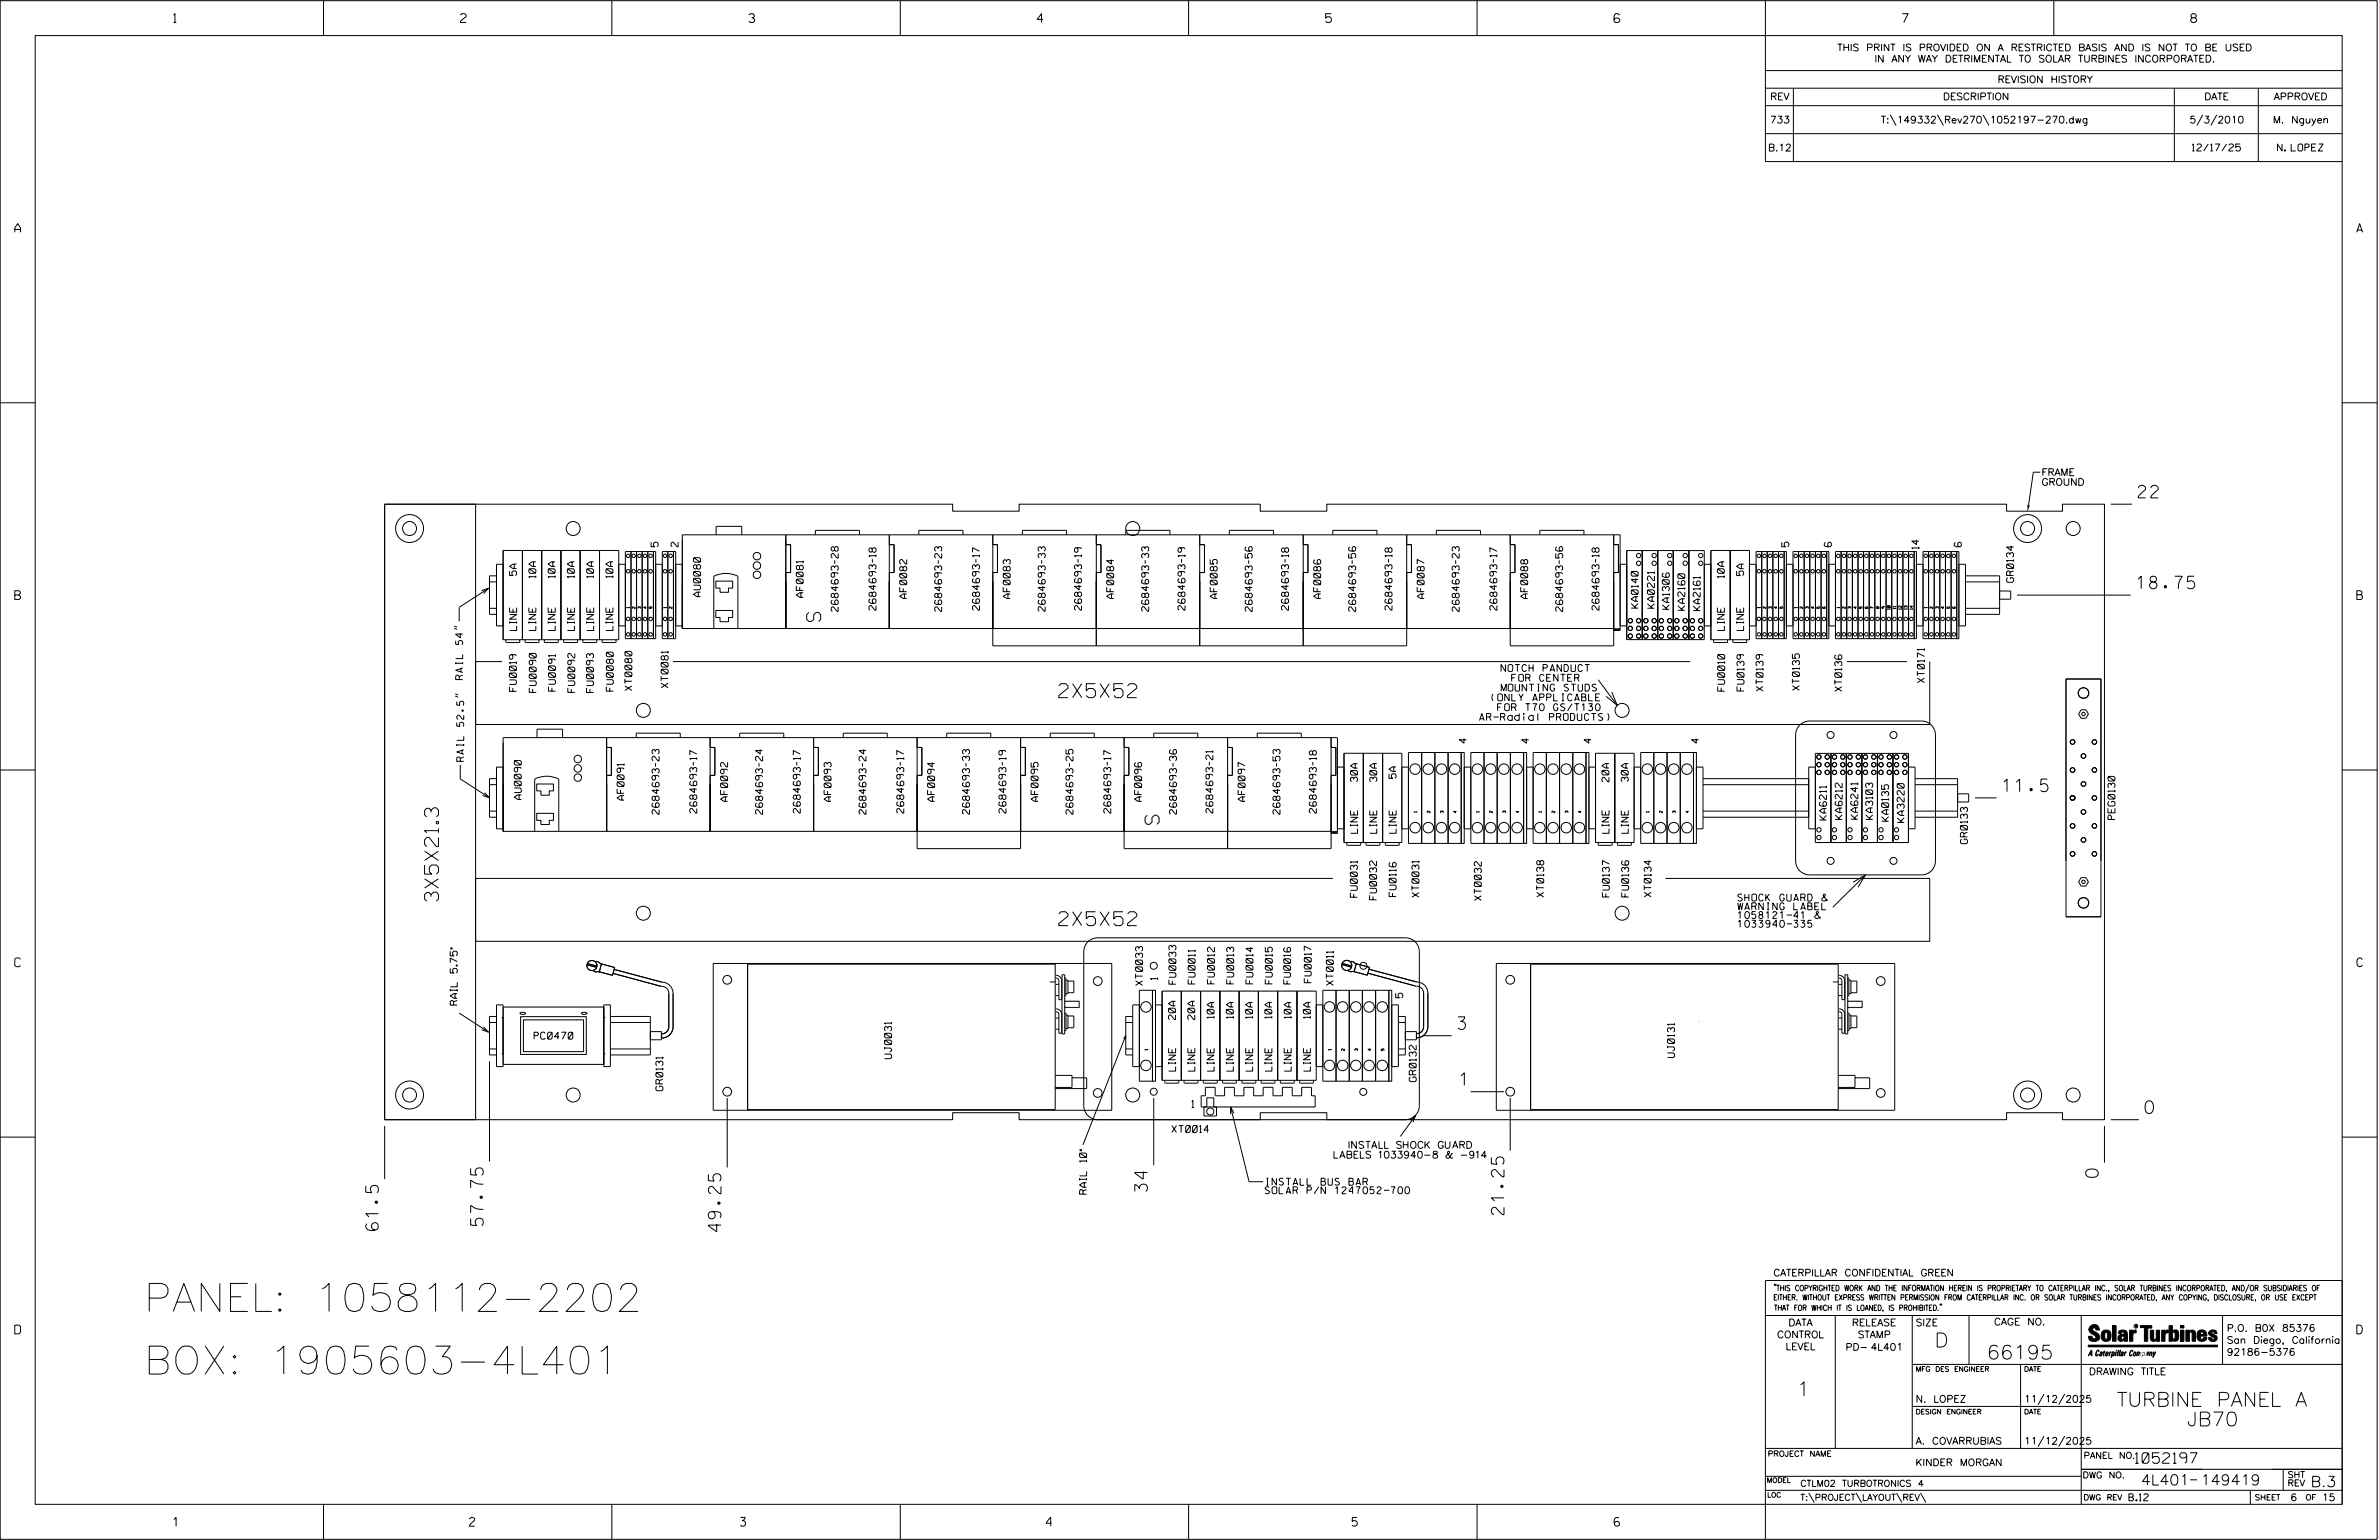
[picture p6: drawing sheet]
<svg xmlns="http://www.w3.org/2000/svg" width="864mm" height="559mm" viewBox="0 0 864 559" stroke-linecap="round" stroke-linejoin="round" font-family="sans-serif">
<defs><g id="words">
<g font-size="10.2">
<text x="52.3" y="475.9">PANEL: 1058112-2202</text>
<text x="52.3" y="498.6">BOX: 1905603-4L401</text>
</g>
<g font-size="5.1">
<text x="297.9" y="225.5" transform="rotate(-90 297.9 225.5)">S</text>
<text x="384.4" y="253.2">2X5X52</text>
<text x="420.7" y="299.1" transform="rotate(-90 420.7 299.1)">S</text>
<text x="159.2" y="327" transform="rotate(-90 159.2 327)">3X5X21.3</text>
<text x="384.4" y="335.9">2X5X52</text>
<text x="702.3" y="488.8">D</text>
<text x="721.2" y="493.2">66195</text>
<text x="652.2" y="506.5">1</text>
<text x="768.4" y="510.3">TURBINE PANEL A</text>
<text x="793.9" y="517.4">JB70</text>
</g>
<g font-size="4.6">
<text x="776.2" y="180.7">22</text>
<text x="775.8" y="213.7">18.75</text>
<text x="727" y="287.3">11.5</text>
<text x="529.3" y="373.5">3</text>
<text x="530" y="393.8">1</text>
<text x="778.7" y="404">0</text>
<text x="761.7" y="427.2" transform="rotate(-90 761.7 427.2)">0</text>
<text x="416.5" y="432.3" transform="rotate(-90 416.5 432.3)">34</text>
<text x="545.9" y="440.7" transform="rotate(-90 545.9 440.7)">21.25</text>
<text x="137.4" y="446.5" transform="rotate(-90 137.4 446.5)">61.5</text>
<text x="175.4" y="444.7" transform="rotate(-90 175.4 444.7)">57.75</text>
<text x="261.7" y="446.9" transform="rotate(-90 261.7 446.9)">49.25</text>
</g>
<g font-size="3.8">
<text x="775.1" y="531">1052197</text>
<text x="777.2" y="538.9">4L401</text>
<text x="798.8" y="538.9">149419</text>
<text x="838.8" y="539.5">B.3</text>
</g>
<g font-size="3.2">
<text x="63" y="8.2">1</text>
<text x="167.2" y="8.2">2</text>
<text x="271.8" y="8.2">3</text>
<text x="376.5" y="8.2">4</text>
<text x="481.2" y="8.2">5</text>
<text x="690.6" y="8.2">7</text>
<text x="795.3" y="8.2">8</text>
<text x="5.4" y="84.3">A</text>
<text x="855.5" y="84.3">A</text>
<text x="5.4" y="217.5">B</text>
<text x="855.6" y="217.5">B</text>
<text x="5.4" y="350.8">C</text>
<text x="855.6" y="350.8">C</text>
<text x="5.4" y="484">D</text>
<text x="855.6" y="484">D</text>
<text x="62.8" y="553.8">1</text>
<text x="170.4" y="553.8">2</text>
<text x="268.8" y="553.8">3</text>
<text x="379.8" y="553.8">4</text>
<text x="490.8" y="553.8">5</text>
<text x="585.9" y="553.8">6</text>
</g>
<g font-size="2.5">
<text x="666.9" y="18.5">THIS PRINT IS PROVIDED ON A RESTRICTED BASIS AND IS NOT TO BE USED</text>
<text x="680.5" y="22.6">IN ANY WAY DETRIMENTAL TO SOLAR TURBINES INCORPORATED.</text>
<text x="725.1" y="30">REVISION HISTORY</text>
<text x="642.6" y="36.3">REV</text>
<text x="705.3" y="36.3">DESCRIPTION</text>
<text x="800.2" y="36.3">DATE</text>
<text x="825.4" y="36.3">APPROVED</text>
<text x="642.5" y="44.7">733</text>
<text x="682.8" y="44.7">T:\149332\Rev270\1052197-270.dwg</text>
<text x="794.8" y="44.7">5/3/2010</text>
<text x="825.1" y="44.7">M. Nguyen</text>
<text x="641.8" y="54.8">B.12</text>
<text x="795.8" y="54.8">12/17/25</text>
<text x="826.7" y="54.8">N. LOPEZ</text>
<text x="741.1" y="172.6">FRAME</text>
<text x="741.1" y="176.2">GROUND</text>
<text x="238.9" y="198.4" transform="rotate(-90 238.9 198.4)">5</text>
<text x="246.2" y="198.4" transform="rotate(-90 246.2 198.4)">2</text>
<text x="649.3" y="198.4" transform="rotate(-90 649.3 198.4)">5</text>
<text x="696.5" y="199.2" transform="rotate(-90 696.5 199.2)">14</text>
<text x="187.5" y="208.8" transform="rotate(-90 187.5 208.8)">5A</text>
<text x="194.5" y="209.7" transform="rotate(-90 194.5 209.7)">10A</text>
<text x="201.5" y="209.7" transform="rotate(-90 201.5 209.7)">10A</text>
<text x="208.5" y="209.7" transform="rotate(-90 208.5 209.7)">10A</text>
<text x="215.5" y="209.7" transform="rotate(-90 215.5 209.7)">10A</text>
<text x="222.5" y="209.7" transform="rotate(-90 222.5 209.7)">10A</text>
<text x="626" y="209.7" transform="rotate(-90 626 209.7)">10A</text>
<text x="632.9" y="208.8" transform="rotate(-90 632.9 208.8)">5A</text>
<text x="730.9" y="211.3" transform="rotate(-90 730.9 211.3)">GR0134</text>
<text x="254.3" y="216.5" transform="rotate(-90 254.3 216.5)">AU0080</text>
<text x="291.6" y="216.8" transform="rotate(-90 291.6 216.8)">AF0081</text>
<text x="304.3" y="221.8" transform="rotate(-90 304.3 221.8)">2684693-28</text>
<text x="318" y="221.4" transform="rotate(-90 318 221.4)">2684693-18</text>
<text x="329.2" y="217.2" transform="rotate(-90 329.2 217.2)">AF0082</text>
<text x="341.8" y="221.8" transform="rotate(-90 341.8 221.8)">2684693-23</text>
<text x="355.6" y="221.4" transform="rotate(-90 355.6 221.4)">2684693-17</text>
<text x="366.7" y="217.2" transform="rotate(-90 366.7 217.2)">AF0083</text>
<text x="379.4" y="221.8" transform="rotate(-90 379.4 221.8)">2684693-33</text>
<text x="392.6" y="221.4" transform="rotate(-90 392.6 221.4)">2684693-19</text>
<text x="404.3" y="217.2" transform="rotate(-90 404.3 217.2)">AF0084</text>
<text x="417" y="221.8" transform="rotate(-90 417 221.8)">2684693-33</text>
<text x="430.2" y="221.4" transform="rotate(-90 430.2 221.4)">2684693-19</text>
<text x="441.9" y="217.2" transform="rotate(-90 441.9 217.2)">AF0085</text>
<text x="454.6" y="221.8" transform="rotate(-90 454.6 221.8)">2684693-56</text>
<text x="467.8" y="221.4" transform="rotate(-90 467.8 221.4)">2684693-18</text>
<text x="479.4" y="217.2" transform="rotate(-90 479.4 217.2)">AF0086</text>
<text x="492.1" y="221.8" transform="rotate(-90 492.1 221.8)">2684693-56</text>
<text x="505.3" y="221.4" transform="rotate(-90 505.3 221.4)">2684693-18</text>
<text x="517" y="217.2" transform="rotate(-90 517 217.2)">AF0087</text>
<text x="529.7" y="221.8" transform="rotate(-90 529.7 221.8)">2684693-23</text>
<text x="543.4" y="221.4" transform="rotate(-90 543.4 221.4)">2684693-17</text>
<text x="554.6" y="217.2" transform="rotate(-90 554.6 217.2)">AF0088</text>
<text x="567.3" y="221.8" transform="rotate(-90 567.3 221.8)">2684693-56</text>
<text x="580.5" y="221.4" transform="rotate(-90 580.5 221.4)">2684693-18</text>
<text x="594.7" y="220.7" transform="rotate(-90 594.7 220.7)">KA0140</text>
<text x="600.6" y="220.7" transform="rotate(-90 600.6 220.7)">KA0221</text>
<text x="606" y="221.1" transform="rotate(-90 606 221.1)">KA1306</text>
<text x="611.6" y="221.4" transform="rotate(-90 611.6 221.4)">KA2160</text>
<text x="617.2" y="221.6" transform="rotate(-90 617.2 221.6)">KA2161</text>
<text x="187.5" y="228.8" transform="rotate(-90 187.5 228.8)">LINE</text>
<text x="194.5" y="228.8" transform="rotate(-90 194.5 228.8)">LINE</text>
<text x="201.5" y="228.8" transform="rotate(-90 201.5 228.8)">LINE</text>
<text x="208.5" y="228.8" transform="rotate(-90 208.5 228.8)">LINE</text>
<text x="215.5" y="228.8" transform="rotate(-90 215.5 228.8)">LINE</text>
<text x="222.5" y="228.8" transform="rotate(-90 222.5 228.8)">LINE</text>
<text x="626" y="228.8" transform="rotate(-90 626 228.8)">LINE</text>
<text x="633" y="228.8" transform="rotate(-90 633 228.8)">LINE</text>
<text x="544.9" y="243.7">NOTCH PANDUCT</text>
<text x="168" y="246.6" transform="rotate(-90 168 246.6)">RAIL 54&quot;</text>
<text x="187.5" y="250.9" transform="rotate(-90 187.5 250.9)">FU0019</text>
<text x="194.7" y="251.2" transform="rotate(-90 194.7 251.2)">FU0090</text>
<text x="201.6" y="250.8" transform="rotate(-90 201.6 250.8)">FU0091</text>
<text x="208.7" y="251.2" transform="rotate(-90 208.7 251.2)">FU0092</text>
<text x="215.4" y="251.3" transform="rotate(-90 215.4 251.3)">FU0093</text>
<text x="222.6" y="250.8" transform="rotate(-90 222.6 250.8)">FU0080</text>
<text x="229.4" y="250.5" transform="rotate(-90 229.4 250.5)">XT0080</text>
<text x="242.5" y="249.5" transform="rotate(-90 242.5 249.5)">XT0081</text>
<text x="543.5" y="250.8">MOUNTING STUDS</text>
<text x="548.8" y="247.2">FOR CENTER</text>
<text x="626.1" y="250.8" transform="rotate(-90 626.1 250.8)">FU0010</text>
<text x="633.1" y="250.8" transform="rotate(-90 633.1 250.8)">FU0139</text>
<text x="640" y="250.7" transform="rotate(-90 640 250.7)">XT0139</text>
<text x="653.2" y="250.5" transform="rotate(-90 653.2 250.5)">XT0135</text>
<text x="668.6" y="250.8" transform="rotate(-90 668.6 250.8)">XT0136</text>
<text x="698.6" y="247.7" transform="rotate(-90 698.6 247.7)">XT0171</text>
<text x="541.2" y="254.3">(ONLY APPLICABLE</text>
<text x="542.4" y="257.9">FOR T70 GS/T130</text>
<text x="537.1" y="261.4">AR-Radial PRODUCTS)</text>
<text x="532.3" y="269.7" transform="rotate(-90 532.3 269.7)">4</text>
<text x="555" y="269.7" transform="rotate(-90 555 269.7)">4</text>
<text x="577.6" y="269.7" transform="rotate(-90 577.6 269.7)">4</text>
<text x="616.6" y="269.7" transform="rotate(-90 616.6 269.7)">4</text>
<text x="168.4" y="276.3" transform="rotate(-90 168.4 276.3)">RAIL 52.5&quot;</text>
<text x="492.8" y="283.6" transform="rotate(-90 492.8 283.6)">30A</text>
<text x="499.8" y="283.6" transform="rotate(-90 499.8 283.6)">30A</text>
<text x="506.8" y="282.4" transform="rotate(-90 506.8 282.4)">5A</text>
<text x="584.1" y="283.7" transform="rotate(-90 584.1 283.7)">20A</text>
<text x="591.1" y="283.6" transform="rotate(-90 591.1 283.6)">30A</text>
<text x="189.2" y="290.1" transform="rotate(-90 189.2 290.1)">AU0090</text>
<text x="226.5" y="290.4" transform="rotate(-90 226.5 290.4)">AF0091</text>
<text x="264.1" y="290.8" transform="rotate(-90 264.1 290.8)">AF0092</text>
<text x="301.7" y="290.8" transform="rotate(-90 301.7 290.8)">AF0093</text>
<text x="339.3" y="290.8" transform="rotate(-90 339.3 290.8)">AF0094</text>
<text x="376.8" y="290.8" transform="rotate(-90 376.8 290.8)">AF0095</text>
<text x="414.4" y="290.8" transform="rotate(-90 414.4 290.8)">AF0096</text>
<text x="452" y="290.8" transform="rotate(-90 452 290.8)">AF0097</text>
<text x="239.2" y="295.4" transform="rotate(-90 239.2 295.4)">2684693-23</text>
<text x="252.9" y="295" transform="rotate(-90 252.9 295)">2684693-17</text>
<text x="276.8" y="295.4" transform="rotate(-90 276.8 295.4)">2684693-24</text>
<text x="290.5" y="295" transform="rotate(-90 290.5 295)">2684693-17</text>
<text x="314.4" y="295.4" transform="rotate(-90 314.4 295.4)">2684693-24</text>
<text x="328.1" y="295" transform="rotate(-90 328.1 295)">2684693-17</text>
<text x="351.9" y="295.4" transform="rotate(-90 351.9 295.4)">2684693-33</text>
<text x="365.1" y="295" transform="rotate(-90 365.1 295)">2684693-19</text>
<text x="389.5" y="295.4" transform="rotate(-90 389.5 295.4)">2684693-25</text>
<text x="403.2" y="295" transform="rotate(-90 403.2 295)">2684693-17</text>
<text x="427.1" y="295.4" transform="rotate(-90 427.1 295.4)">2684693-36</text>
<text x="440.3" y="295" transform="rotate(-90 440.3 295)">2684693-21</text>
<text x="464.7" y="295.4" transform="rotate(-90 464.7 295.4)">2684693-53</text>
<text x="477.9" y="295" transform="rotate(-90 477.9 295)">2684693-18</text>
<text x="663" y="297.5" transform="rotate(-90 663 297.5)">KA6211</text>
<text x="668.7" y="297.3" transform="rotate(-90 668.7 297.3)">KA6212</text>
<text x="674.4" y="297.3" transform="rotate(-90 674.4 297.3)">KA6241</text>
<text x="679.8" y="297.3" transform="rotate(-90 679.8 297.3)">KA3103</text>
<text x="685.6" y="298" transform="rotate(-90 685.6 298)">KA0135</text>
<text x="691.2" y="298.4" transform="rotate(-90 691.2 298.4)">KA3220</text>
<text x="767.7" y="297.3" transform="rotate(-90 767.7 297.3)">PEG0130</text>
<text x="492.8" y="302.4" transform="rotate(-90 492.8 302.4)">LINE</text>
<text x="499.8" y="302.4" transform="rotate(-90 499.8 302.4)">LINE</text>
<text x="506.8" y="302.4" transform="rotate(-90 506.8 302.4)">LINE</text>
<text x="584.1" y="302.4" transform="rotate(-90 584.1 302.4)">LINE</text>
<text x="591.1" y="302.4" transform="rotate(-90 591.1 302.4)">LINE</text>
<text x="714.2" y="306.2" transform="rotate(-90 714.2 306.2)">GR0133</text>
<text x="492.7" y="325.6" transform="rotate(-90 492.7 325.6)">FU0031</text>
<text x="499.7" y="326.5" transform="rotate(-90 499.7 326.5)">FU0032</text>
<text x="506.8" y="325.3" transform="rotate(-90 506.8 325.3)">FU0116</text>
<text x="515.1" y="325.5" transform="rotate(-90 515.1 325.5)">XT0031</text>
<text x="537.7" y="326.7" transform="rotate(-90 537.7 326.7)">XT0032</text>
<text x="560.4" y="325.5" transform="rotate(-90 560.4 325.5)">XT0138</text>
<text x="584.2" y="325.5" transform="rotate(-90 584.2 325.5)">FU0137</text>
<text x="591.2" y="325.5" transform="rotate(-90 591.2 325.5)">FU0136</text>
<text x="599.4" y="325.4" transform="rotate(-90 599.4 325.4)">XT0134</text>
<text x="630.8" y="327">SHOCK GUARD &amp;</text>
<text x="630.8" y="333.3">1058121-41 &amp;</text>
<text x="630.8" y="330.1">WARNING LABEL</text>
<text x="630.8" y="336.5">1033940-335</text>
<text x="414.8" y="357.5" transform="rotate(-90 414.8 357.5)">XT0033</text>
<text x="420.2" y="355.5" transform="rotate(-90 420.2 355.5)">1</text>
<text x="426.9" y="357.1" transform="rotate(-90 426.9 357.1)">FU0033</text>
<text x="433.8" y="357" transform="rotate(-90 433.8 357)">FU0011</text>
<text x="440.9" y="357" transform="rotate(-90 440.9 357)">FU0012</text>
<text x="447.9" y="357" transform="rotate(-90 447.9 357)">FU0013</text>
<text x="454.9" y="357" transform="rotate(-90 454.9 357)">FU0014</text>
<text x="461.8" y="357" transform="rotate(-90 461.8 357)">FU0015</text>
<text x="468.5" y="357.1" transform="rotate(-90 468.5 357.1)">FU0016</text>
<text x="476" y="356.6" transform="rotate(-90 476 356.6)">FU0017</text>
<text x="484" y="357.5" transform="rotate(-90 484 357.5)">XT0011</text>
<text x="166" y="364.7" transform="rotate(-90 166 364.7)">RAIL 5.75&quot;</text>
<text x="509.2" y="362.1" transform="rotate(-90 509.2 362.1)">5</text>
<text x="426.7" y="370" transform="rotate(-90 426.7 370)">20A</text>
<text x="433.7" y="370" transform="rotate(-90 433.7 370)">20A</text>
<text x="440.7" y="369.5" transform="rotate(-90 440.7 369.5)">10A</text>
<text x="447.7" y="369.5" transform="rotate(-90 447.7 369.5)">10A</text>
<text x="454.7" y="369.5" transform="rotate(-90 454.7 369.5)">10A</text>
<text x="461.7" y="369.5" transform="rotate(-90 461.7 369.5)">10A</text>
<text x="468.7" y="369.5" transform="rotate(-90 468.7 369.5)">10A</text>
<text x="475.7" y="369.5" transform="rotate(-90 475.7 369.5)">10A</text>
<text x="193.9" y="377.1">PC0470</text>
<text x="607.9" y="383.7" transform="rotate(-90 607.9 383.7)">UJ0131</text>
<text x="323.6" y="384.1" transform="rotate(-90 323.6 384.1)">UJ0031</text>
<text x="426.7" y="388.7" transform="rotate(-90 426.7 388.7)">LINE</text>
<text x="433.7" y="388.7" transform="rotate(-90 433.7 388.7)">LINE</text>
<text x="440.7" y="388.7" transform="rotate(-90 440.7 388.7)">LINE</text>
<text x="447.7" y="388.7" transform="rotate(-90 447.7 388.7)">LINE</text>
<text x="454.7" y="388.7" transform="rotate(-90 454.7 388.7)">LINE</text>
<text x="461.7" y="388.7" transform="rotate(-90 461.7 388.7)">LINE</text>
<text x="468.7" y="388.7" transform="rotate(-90 468.7 388.7)">LINE</text>
<text x="475.7" y="388.7" transform="rotate(-90 475.7 388.7)">LINE</text>
<text x="240.6" y="395.8" transform="rotate(-90 240.6 395.8)">GR0131</text>
<text x="514.1" y="392.5" transform="rotate(-90 514.1 392.5)">GR0132</text>
<text x="432.6" y="401.9">1</text>
<text x="425.4" y="411">XT0014</text>
<text x="489.7" y="416.7">INSTALL SHOCK GUARD</text>
<text x="484.3" y="420.3">LABELS 1033940-8 &amp; -914</text>
<text x="459.2" y="430.1">INSTALL BUS BAR</text>
<text x="394.4" y="433.3" transform="rotate(-90 394.4 433.3)">RAIL 10&quot;</text>
<text x="459.2" y="433.2">SOLAR P/N 1247052-700</text>
<text x="643.8" y="463">CATERPILLAR CONFIDENTIAL GREEN</text>
<text x="645.1" y="485.5">CONTROL</text>
<text x="649.2" y="481.1">DATA</text>
<text x="672.3" y="481.1">RELEASE</text>
<text x="674.4" y="485.5">STAMP</text>
<text x="695.4" y="481.1">SIZE</text>
<text x="723.8" y="480.8">CAGE NO.</text>
<text x="808.4" y="483.1">P.O. B0X 85376</text>
<text x="648.2" y="489.8">LEVEL</text>
<text x="669.9" y="490">PD- 4L401</text>
<text x="808.4" y="487.5">San Diego, California</text>
<text x="808.4" y="491.8">92186-5376</text>
<text x="758.3" y="498.9">DRAWING TITLE</text>
<text x="695.4" y="508.9">N. LOPEZ</text>
<text x="734.8" y="508.9">11/12/2025</text>
<text x="695.4" y="524.1">A. COVARRUBIAS</text>
<text x="734.8" y="524.1">11/12/2025</text>
<text x="695.3" y="531.9">KINDER MORGAN</text>
<text x="772.8" y="544.6">B.12</text>
<text x="831.4" y="544.6">6</text>
<text x="842.9" y="544.6">15</text>
</g>
<g font-size="2.3">
<text x="756.4" y="529.2">PANEL NO.</text>
<text x="653.5" y="539.4">CTLM02 TURBOTRONICS 4</text>
<text x="756" y="536.3">DWG NO.</text>
<text x="830.4" y="539.3">REV</text>
<text x="830.4" y="536.2">SHT</text>
<text x="653.5" y="544.5">T:\PROJECT\LAYOUT\REV\</text>
</g>
<g font-size="2">
<text x="643.8" y="468.4">&quot;THIS COPYRIGHTED WORK AND THE INFORMATION HEREIN IS PROPRIETARY TO CATERPILLAR INC., SOLAR TURBINES INCORPORATED, AND/OR SUBSIDIARIES OF</text>
<text x="643.8" y="471.8">EITHER. WITHOUT EXPRESS WRITTEN PERMISSION FROM CATERPILLAR INC. OR SOLAR TURBINES INCORPORATED, ANY COPYING, DISCLOSURE, OR USE EXCEPT</text>
<text x="644" y="475.6">THAT FOR WHICH IT IS LOANED, IS PROHIBITED.&quot;</text>
<text x="641.7" y="528.5">PROJECT NAME</text>
<text x="756.3" y="544.3">DWG REV</text>
<text x="818.5" y="544.3">SHEET</text>
<text x="836.9" y="544.3">OF</text>
</g>
<g font-size="1.8">
<text x="695.4" y="497.6">MFG DES ENGINEER</text>
<text x="734.8" y="497.6">DATE</text>
<text x="695.4" y="513.1">DESIGN ENGINEER</text>
<text x="734.8" y="513.1">DATE</text>
<text x="641.3" y="538">MODEL</text>
<text x="641.5" y="543.3">LOC</text>
</g>
<g font-size="1">
<text x="228.5" y="220.6" transform="rotate(-90 228.5 220.6)">1</text>
<text x="230.6" y="220.8" transform="rotate(-90 230.6 220.8)">2</text>
<text x="232.6" y="220.8" transform="rotate(-90 232.6 220.8)">3</text>
<text x="234.6" y="220.8" transform="rotate(-90 234.6 220.8)">4</text>
<text x="236.7" y="220.8" transform="rotate(-90 236.7 220.8)">5</text>
<text x="241.9" y="220.6" transform="rotate(-90 241.9 220.6)">1</text>
<text x="244" y="220.8" transform="rotate(-90 244 220.8)">2</text>
<text x="639" y="220.6" transform="rotate(-90 639 220.6)">1</text>
<text x="641" y="220.8" transform="rotate(-90 641 220.8)">2</text>
<text x="643.1" y="220.8" transform="rotate(-90 643.1 220.8)">3</text>
<text x="645.1" y="220.8" transform="rotate(-90 645.1 220.8)">4</text>
<text x="647.1" y="220.8" transform="rotate(-90 647.1 220.8)">5</text>
<text x="652.4" y="220.6" transform="rotate(-90 652.4 220.6)">1</text>
<text x="654.4" y="220.8" transform="rotate(-90 654.4 220.8)">2</text>
<text x="656.5" y="220.8" transform="rotate(-90 656.5 220.8)">3</text>
<text x="658.5" y="220.8" transform="rotate(-90 658.5 220.8)">4</text>
<text x="660.5" y="220.8" transform="rotate(-90 660.5 220.8)">5</text>
<text x="667.8" y="220.6" transform="rotate(-90 667.8 220.6)">1</text>
<text x="669.9" y="220.8" transform="rotate(-90 669.9 220.8)">2</text>
<text x="671.9" y="220.8" transform="rotate(-90 671.9 220.8)">3</text>
<text x="673.9" y="220.8" transform="rotate(-90 673.9 220.8)">4</text>
<text x="676" y="220.8" transform="rotate(-90 676 220.8)">5</text>
<text x="678" y="220.8" transform="rotate(-90 678 220.8)">6</text>
<text x="680.1" y="220.8" transform="rotate(-90 680.1 220.8)">7</text>
<text x="682.1" y="220.8" transform="rotate(-90 682.1 220.8)">8</text>
<text x="684.1" y="220.8" transform="rotate(-90 684.1 220.8)">9</text>
<text x="686.2" y="221.1" transform="rotate(-90 686.2 221.1)">10</text>
<text x="688.2" y="221" transform="rotate(-90 688.2 221)">11</text>
<text x="690.3" y="221.1" transform="rotate(-90 690.3 221.1)">12</text>
<text x="692.3" y="221.1" transform="rotate(-90 692.3 221.1)">13</text>
<text x="694.3" y="221.1" transform="rotate(-90 694.3 221.1)">14</text>
<text x="699.6" y="220.6" transform="rotate(-90 699.6 220.6)">1</text>
<text x="701.6" y="220.8" transform="rotate(-90 701.6 220.8)">2</text>
<text x="703.7" y="220.8" transform="rotate(-90 703.7 220.8)">3</text>
<text x="705.7" y="220.8" transform="rotate(-90 705.7 220.8)">4</text>
<text x="707.7" y="220.8" transform="rotate(-90 707.7 220.8)">5</text>
<text x="514.3" y="294.8" transform="rotate(-90 514.3 294.8)">1</text>
<text x="519.1" y="294.9" transform="rotate(-90 519.1 294.9)">2</text>
<text x="523.9" y="294.9" transform="rotate(-90 523.9 294.9)">3</text>
<text x="528.7" y="294.9" transform="rotate(-90 528.7 294.9)">4</text>
<text x="537" y="294.8" transform="rotate(-90 537 294.8)">1</text>
<text x="541.8" y="294.9" transform="rotate(-90 541.8 294.9)">2</text>
<text x="546.5" y="294.9" transform="rotate(-90 546.5 294.9)">3</text>
<text x="551.3" y="294.9" transform="rotate(-90 551.3 294.9)">4</text>
<text x="559.6" y="294.8" transform="rotate(-90 559.6 294.8)">1</text>
<text x="564.4" y="294.9" transform="rotate(-90 564.4 294.9)">2</text>
<text x="569.2" y="294.9" transform="rotate(-90 569.2 294.9)">3</text>
<text x="574" y="294.9" transform="rotate(-90 574 294.9)">4</text>
<text x="598.6" y="294.8" transform="rotate(-90 598.6 294.8)">1</text>
<text x="603.4" y="294.9" transform="rotate(-90 603.4 294.9)">2</text>
<text x="608.2" y="294.9" transform="rotate(-90 608.2 294.9)">3</text>
<text x="613" y="294.9" transform="rotate(-90 613 294.9)">4</text>
<text x="416.6" y="381" transform="rotate(-90 416.6 381)">1</text>
<text x="483.2" y="381" transform="rotate(-90 483.2 381)">1</text>
<text x="488" y="381.2" transform="rotate(-90 488 381.2)">2</text>
<text x="492.8" y="381.2" transform="rotate(-90 492.8 381.2)">3</text>
<text x="497.6" y="381.2" transform="rotate(-90 497.6 381.2)">4</text>
<text x="502.4" y="381.2" transform="rotate(-90 502.4 381.2)">5</text>
</g>
<text font-size=".9" x="775.1" y="481.7">R</text>
</g></defs>
<g fill="none" stroke="#000" stroke-width=".36">
<path d="M.1 .2h862.8v558.4h-862.8zM12.8 12.9h837.4v533h-837.4zM117.4 .2v12.7M222.1 .2v12.7M326.8 .2v12.7M431.5 .2v12.7M536.2 .2v12.7M587.9 5.5l-.5-.5h-1l-.5 1v1.7l.5 .4h1l.6-.4v-.6l-.6-.5h-1l-.5 .5M640.9 .2v58.4h209.3M745.6 .2v12.7M640.9 25.6h209.3M640.9 32h209.3"/>
<path d="M640.9 38.3h209.3M651 32v26.6M789.3 32v26.6M819.8 32v26.6M640.9 48.5h209.3M686.2 41.7l2.1 3.8M703.3 41.7l2.2 3.8M719.9 41.7l2.1 3.8M799.6 41.7l-2.1 3.8M804.7 41.7l-2.2 3.8M.1 146.2h12.7M850.2 146.2h12.7"/>
<path d="M740.7 171.3h-2.6l-1.7 11.9M139.6 183h33v223.3h-33zM139.6 183h206.2v2.5h24.2v-2.5h87.5v2.5h24.1v-2.5h246.8v2.5h20.3v-2.5h15.2v223.3h-15.2v-2.5h-20.3v2.5h-246.8v-2.5h-24.1v2.5h-87.5v-2.5h-24.2v2.5h-206.2zM182.6 199.7h42v32.4h-42zM189.7 199.7v32.4M196.6 199.7v32.4M203.6 199.7v32.4M210.6 199.7v32.4M217.6 199.7v32.4M242.8 184.6h.1M260 194.1v-3.1h9.3v3.1M285.3 197.6h1.7v10.2h-1.7"/>
<path d="M285.3 194.1v34M296 194.1v-1.7h16v1.7M322.8 197.6h1.8v10.2h-1.8M322.8 194.1v34M333.6 194.1v-1.7h16v1.7M360.4 194.1v40.3h150.2v-40.3M360.4 197.6h1.7v10.2h-1.7M371.1 194.1v-1.7h16v1.7M398 197.6h1.7v10.2h-1.7M398 194.1v40.3M408.7 194.1v-1.7h16v1.7M435.5 197.6h1.7v10.2h-1.7"/>
<path d="M435.5 194.1v40.3M446.3 194.1v-1.7h16v1.7M473.1 197.6h1.7v10.2h-1.7M473.1 194.1v40.3M483.8 194.1v-1.7h16.1v1.7M510.6 197.6h1.8v10.2h-1.8M521.4 194.1v-1.7h16v1.7M548.2 194.1v40.3h37.6v-40.3M548.2 197.6h1.7v10.2h-1.7M559 194.1v-1.7h16v1.7M585.8 197.6h1.7v10.2h-1.7M590.5 199.8h28.2v32.3h-28.2z"/>
<path d="M596.2 199.8v32.3M601.8 199.8v32.3M607.4 199.8v32.3M613.1 199.8v32.3M621.1 199.7h14v32.4h-14zM628.1 199.7v32.4M662.7 196.8l-.5 .4v.8l.9 .4h1.3l.4-.4v-.8l-.4-.5h-.5l-.4 .5v.8l.4 .4M709.9 196.8l-.5 .4v.8l.9 .4h1.3l.4-.4v-.8l-.4-.5h-.5l-.4 .5v.8l.4 .4M766.2 183h7.7M174.8 214.3l2.5-.8-1.8 1.9M177.3 213.5l-10.6 6.9v5.1M177.7 211.1h2.5"/>
<path d="M180.2 209h-2.5v13.9h2.5M182.6 204.8h-2.4v22.3h2.4M224.6 204.8h2.4M227 200.1h11v31.6h-11zM229.1 200.1v31.6M231.1 200.1v31.6M233.1 200.1v31.6M235.2 200.1v31.6M237.2 200.1v31.6M238 204.8h2.4M240.4 200.1h4.9v31.6h-4.9zM242.4 200.1v31.6"/>
<path d="M244.5 200.1v31.6M245.3 204.8h2.4M259.9 210.9h6.1v2.5h-1.6v1.5h-3v-1.5h-1.5zM588.1 204.8h2.4M618.7 204.8h2.4M635.1 204.8h2.4M637.5 200.1h11v31.6h-11zM639.5 200.1v31.6M641.5 200.1v31.6M643.6 200.1v31.6M645.6 200.1v31.6M647.7 200.1v31.6"/>
<path d="M648.5 204.8h2.4M650.9 200.1h13v31.6h-13zM652.9 200.1v31.6M654.9 200.1v31.6M657 200.1v31.6M659 200.1v31.6M661.1 200.1v31.6M663.1 200.1v31.6M663.9 204.8h2.4M666.3 200.1h29.4v31.6h-29.4zM668.3 200.1v31.6M670.4 200.1v31.6"/>
<path d="M672.4 200.1v31.6M674.5 200.1v31.6M676.5 200.1v31.6M678.5 200.1v31.6M680.6 200.1v31.6M682.6 200.1v31.6M684.7 200.1v31.6M686.7 200.1v31.6M688.8 200.1v31.6M690.8 200.1v31.6M692.8 200.1v31.6M694.9 200.1v31.6"/>
<path d="M695.7 204.8h2.4M698.1 200.1h13v31.6h-13zM700.1 200.1v31.6M702.1 200.1v31.6M704.2 200.1v31.6M706.2 200.1v31.6M708.3 200.1v31.6M710.3 200.1v31.6M711.1 204.8h2.4v22.3h-2.4M713.5 209h12.4v13.9h-12.4M713.5 211.1h12.4M725.9 214.5h4v2.9h-4"/>
<path d="M732.2 215.9h41.3M164.9 228l1 .4M164.9 227.2l1 .4M177.7 220.7h2.5M183.6 232.1l.2 1.1h4.7l.2-1.1M190.6 232.1l.2 1.1h4.6l.3-1.1M197.6 232.1l.2 1.1h4.7l.1-1.1M204.6 232.1l.2 1.1h4.6l.3-1.1M211.6 232.1l.2 1.1h4.6l.2-1.1M218.6 232.1l.2 1.1h4.6l.2-1.1M224.6 227.1h2.4M238 227.1h2.4"/>
<path d="M245.3 227.1h2.4M259.1 228.1v-19a9.9 9.9 0 0 1 8.8 0v19M259.9 221.5h6.1v2.5h-1.6v1.6h-3v-1.6h-1.5zM585.8 228.1h-338.1v-34h340.4v34.7M585.8 228.2l2.3 .6h-2.3l2.3-.6zM588.1 227.1h2.4M618.7 227.1h2.4M622.1 232.1l.2 1.1h4.6l.2-1.1M629 232.1l.2 1.1h4.7l.2-1.1M635.1 227.1h2.4M648.5 227.1h2.4M661.7 220.2l-.1 .5 .3 .1h.5l.2-.5h-.5l.1 .5"/>
<path d="M663.9 227.1h2.4M695.7 227.1h2.4M708.9 220.2l-.1 .5 .3 .1h.5l.2-.5h-.5l.1 .5M713.5 220.7h12.4M165.3 252.6l1 .4M165.3 251.8l1 .4M182.2 240.1h-9.6v22.8h527.9v-22.8M244.3 240.1h369.3M580.2 246.7l6.9 9.3M585.1 251.1l2 4.9-4.1-3.3M670.5 240.1h21.7M750 246.4h12.7v86.3h-12.7z"/>
<path d="M755.4 257.6h1.8l.9 1.5-.9 1.5h-1.8l-.8-1.5zM.1 279.4h12.7M167.1 277.5v5.1l10.6 6.9M182.6 278.3h-2.4v22.4h2.4M194.9 267.7v-3.1h9.3v3.1M220.2 271.2h1.7v10.1h-1.7M220.2 267.7v34M231 267.7v-1.7h15.9v1.7M257.8 271.2h1.7v10.1h-1.7M257.8 267.7v34M268.5 267.7v-1.7h16v1.7M295.3 271.2h1.8v10.1h-1.8"/>
<path d="M295.3 267.7v34M306.1 267.7v-1.7h16v1.7M332.9 271.2h1.7v10.1h-1.7M332.9 267.7v40.2h37.6v-40.2M343.7 267.7v-1.7h16v1.7M370.5 271.2h1.7v10.1h-1.7M381.2 267.7v-1.7h16v1.7M408.1 271.2h1.7v10.1h-1.7M418.8 267.7v-1.7h16v1.7M445.6 267.7v40.2M445.6 271.2h1.8v10.1h-1.8M456.4 267.7v-1.7h16v1.7"/>
<path d="M483.2 267.7v40.2h-75.1v-40.2M483.2 271.2h1.7v10.1h-1.7M485.5 278.3h2.4M487.9 273.3h21v32.4h-21zM494.9 273.3v32.4M501.9 273.3v32.4M508.9 278.3h2.4M511.3 273h19.1v33h-19.1zM516.1 273v33M520.9 273v33M525.7 273v33M530.4 273h1.1v33h-1.1z"/>
<path d="M533.9 278.3h-2.4v22.4h2.4M533.9 273h19.2v33h-19.2zM538.7 273v33M543.5 273v33M548.3 273v33M553.1 273h1.1v33h-1.1zM556.5 273h19.2v33h-19.2zM556.5 278.3h-2.3v22.4h2.3M561.3 273v33M566.1 273v33M570.9 273v33M575.7 273h1.1v33h-1.1z"/>
<path d="M579.2 278.3h-2.4v22.4h2.4M579.2 273.3h14v32.4h-14zM586.2 273.3v32.4M593.2 278.3h2.4M595.6 273h19.2v33h-19.2zM600.4 273v33M605.2 273v33M610 273v33M614.8 273h1v33h-1zM615.8 278.3h2.4v22.4h-2.4zM653.3 263.1l1.4-1 2.2-.5h40.6a5.1 5.1 0 0 1 5.1 5.1v45.7a5.1 5.1 0 0 1-5.1 5.1h-40.6a5.1 5.1 0 0 1-5.1-5.1v-45.7l.5-2.2zM659 278.3h-2.4v22.4h2.4"/>
<path d="M659 273.4h33.8v32.3h-33.8zM664.6 273.4v32.3M670.2 273.4v32.3M675.9 273.4v32.3M681.5 273.4v32.3M687.1 273.4v32.3M692.8 278.3h2.4v22.4h-2.4M850.2 279.4h12.7M175.9 287.6l1.8 1.9-2.5-.8M177.7 294.3h2.5M177.7 284.7h2.5M180.2 282.5h-2.5v14h2.5"/>
<path d="M194.8 284.5h6.1v2.5h-1.5v1.5h-3v-1.5h-1.6zM194.8 295.1h6.1v2.6h-1.5v1.5h-3v-1.5h-1.6zM618.2 296.5h38.4M618.2 294.3h38.4M618.2 282.5h38.4M618.2 284.7h38.4M695.2 282.5h15.4v14h-15.4M695.2 294.3h15.4M695.2 284.7h15.4M710.6 288h4.1v3h-4.1M717 289.5h7.7M194.1 301.7v-19a9.9 9.9 0 0 1 8.7 0v19"/>
<path d="M483.2 301.7h-300.6v-34h302.9v34.7M483.2 301.8h2.3l-2.3 .6h2.3zM483.8 318.7h-311.2v22.9h527.9v-22.9h-95.9M485.5 300.7h2.4M488.9 305.7l.2 1h4.6l.2-1M495.9 305.7l.2 1h4.6l.2-1M502.9 305.7l.2 1h4.6l.2-1M508.9 300.7h2.4M580.2 305.7l.2 1h4.6l.2-1M587.2 305.7l.2 1h4.6l.2-1M593.2 300.7h2.4M677.2 317.5l-11.9 11.7"/>
<path d="M755.4 318.5h1.8l.9 1.5-.9 1.5h-1.8l-.8-1.5zM672.7 320.1l4.5-2.6-2.7 4.4M213.1 350.1l3.5 .9M213.2 349.6l3.5 1M215.5 352.5l2.3 .2M216.5 348.8l2 1M218.3 349.8l4.8 1.2-.7 2.9-4.8-1.3zM222.5 353.2l17.4 4.7a2.63 2.63 0 0 1 2.9 2.5v12.2a2.53 2.53 0 0 1-2.6 2.5M222.9 351.8l17.3 4.6a4.1 4.1 0 0 1 4.1 4v12.2a4.1 4.1 0 0 1-4.1 4.1M258.9 349.6h144.7v53.3h-144.7zM271.4 349.8h111.6v52.8h-111.6zM381.1 356.3h1.9"/>
<path d="M383.3 357.2h1.1M383.3 353.9a2.02 2.02 0 0 1 2.1 2v6.8h-1v-6.8a1.03 1.03 0 0 0-1.1-1M385.5 353.7h1v21.5h-1zM386.5 354.9h.4v6.4h-.4M386.9 355.7h.8v4.8h-.8M387.7 356h2.1v4.2h-2.1M394.9 341.8l1.4-1 2.2-.5h111.7a5.1 5.1 0 0 1 5 5.1v55.8a5.1 5.1 0 0 1-5 5.1h-111.7a5.1 5.1 0 0 1-5.1-5.1v-55.8l.5-2.2zM413.6 359.3h4.8v33h-4.8zM418.4 359.3h1.1v33h-1.1zM421.9 359.6h55.9v32.4h-55.9zM428.8 359.6v32.4M435.8 359.6v32.4"/>
<path d="M442.8 359.6v32.4M449.8 359.6v32.4M456.8 359.6v32.4M463.8 359.6v32.4M470.8 359.6v32.4M480.2 359.3h24v33h-24zM485 359.3v33M487.1 350l3.5 .9M487.2 349.6l3.5 .9M489.5 352.4l2.3 .2M489.8 359.3v33M490.5 348.8l2 1"/>
<path d="M492.3 349.7l4.8 1.3-.7 2.9-4.8-1.3zM494.6 359.3v33M496.5 353.1l17.4 4.7a2.67 2.67 0 0 1 2.9 2.6v12.1a2.53 2.53 0 0 1-2.6 2.6M496.9 351.7l17.3 4.6a4.1 4.1 0 0 1 4.1 4.1v12.1a4.1 4.1 0 0 1-4.1 4.1M499.4 359.3v33M504.2 359.3h1v33h-1zM543.2 349.6h144.6v53.3h-144.6zM555.6 349.8h111.7v52.8h-111.7zM665.3 356.3h2M667.5 353.9a2 2 0 0 1 2.1 2v6.8h-1v-6.8a1.03 1.03 0 0 0-1.1-1M667.5 357.2h1.1M669.7 353.7h1v21.5h-1z"/>
<path d="M670.7 354.9h.5v6.4h-.5M671.2 355.7h.7v4.8h-.7M671.9 356h2.2v4.2h-2.2M166.7 367.6l10.6 6.9M175.5 372.6l1.8 1.9-2.5-.8M177.7 371h2.5M180.2 368.8h-2.5v14h2.5M180.2 364.6h2.4v22.4h-2.4zM182.1 369.2h.5M182.6 365.4h36.6M188.8 367.6a1.22 1.22 0 0 1 1.9 .3 1.22 1.22 0 0 1-1.9-.3zM189 368.9h23.8v13.7h-23.8z"/>
<path d="M190 370.1h21.8v11.5h-21.8zM211.1 367.6a1.22 1.22 0 0 1 1.9 .3 1.22 1.22 0 0 1-1.9-.3zM219.2 364.6h2.4v22.4h-2.4zM219.2 369.2h.5M221.6 368.8h14.5v14h-14.5M221.6 371h14.5M236.1 374.3h4v3h-4M383.3 373.5h1.1M383.3 369.4h1.1M383.3 361.2h1.1M383.3 366.1a2.05 2.05 0 0 1 2.1 2v6.8h-1v-6.8a1.02 1.02 0 0 0-1.1-1M386.5 367.6h.5v6.4h-.5"/>
<path d="M386.5 363.2l.3 .2 .2-.2 .3 .2 .2-.2 .3 .2 .3-.2 .2 .2 .2-.2 .3 .2 .3-.2 .2 .2 .3-.2 .2 .2 .3-.2 .2 .2 .3-.2 .2 .2 .8-.2 .2 2.4-.7-.2-.3 .3-.2-.3-.3 .3-.2-.3-.3 .3-.2-.3-.3 .3-.2-.3-.3 .3-.3-.3-.2 .3-.2-.3-.3 .3-.3-.3-.2 .3-.3-.3-.2 .3-.3-.6M386.5 363.2h.1M387 368.3h.7v4.9h-.7M387.7 368.7h2.1v4.2h-2.1M407.9 376.9l.8-1.1-.2 1.3M408.7 371h2.5M408.7 375.8l-15.6 39.6M411.2 368.8h-2.5v14h2.5M413.6 364.6h-2.4v22.4h2.4M421.9 364.6h-2.4v22.4h2.4M477.8 364.6h2.4M505.2 364.6h2.4v22.4h-2.4z"/>
<path d="M507.6 368.8h2.6v14h-2.6M507.6 371h2.6M510.2 374.3h4v3h-4M514.2 375.1h.1M516.5 375.8h10.5M667.5 366.1a2.03 2.03 0 0 1 2.1 2v6.8h-1v-6.8a1.02 1.02 0 0 0-1.1-1M667.5 373.5h1.1M667.5 369.4h1.1M667.5 361.2h1.1M670.7 367.6h.5v6.4h-.5M670.8 363.2l.2 .2 .3-.2 .2 .2 .3-.2 .2 .2 .3-.2 .2 .2 .3-.2 .2 .2 .3-.2 .3 .2 .2-.2 .3 .2 .2-.2 .3 .2 .2-.2 .3 .2 .8-.2 .1 2.4-.7-.2-.2 .3-.3-.3-.2 .3-.3-.3-.2 .3-.3-.3-.2 .3-.3-.3-.3 .3-.2-.3-.3 .3-.2-.3-.3 .3-.2-.3-.3 .3-.2-.3-.3 .3-.3-.6M670.8 363.2h-.1"/>
<path d="M671.2 368.3h.7v4.9h-.7M671.9 368.7h2.2v4.2h-2.2M177.7 380.6h2.5M177.7 385.1v36.4M182.1 382.4h.5M182.6 386.2h36.6M219.2 382.4h.5M221.6 380.6h14.5M264 398.4v25.2M383 390.2h6.1v4.4h-6.1M389.1 391.1h5.4v3.9h-11.5M408.7 380.6h2.5"/>
<path d="M418.8 398.4v24.4M422.8 392l.2 1h4.7l.2-1M429.8 392l.2 1h4.7l.2-1M436.8 392l.2 1h4.6l.3-1M437.6 394.5h3.5v3.1h3.4v-3.1h3.6v3.1h3.5v-3.1h3.5v3.1h3.4v-3.1h3.6v3.1h3.4v-3.1h3.6v3.1h3.4v-3.1h3.6v3.1h1.3v4.1h-41.4v-4.1h1.6zM443.8 392l.2 1h4.7l.1-1M450.8 392l.2 1h4.6l.3-1M457.8 392l.2 1h4.6l.2-1M464.8 392l.2 1h4.6l.2-1M471.8 392l.2 1h4.6l.2-1M477.8 387h2.4M507.6 380.6h2.6"/>
<path d="M533.8 396.1h12.2M548.2 398.4v19.1M667.3 390.2h6.1v4.4h-6.1M673.4 391.1h5.3v3.9h-11.4M.1 412.6h12.7M139.6 408.6v19.2M437.1 401.7v3.3h4.5v-3.3M438.1 401.7v-3.3h2.5v3.3M446.7 401.7l6.7 27.1h5.1M448 404l-1.3-2.3v2.6M511.8 406.5l2.1-1.7-1 2.4M513.9 404.8l-5.5 7.6"/>
<path d="M763.9 408.6v13.3M766.2 406.3h10.2M850.2 412.6h12.7M640.9 477.3h209.3M644.2 466.1l-.1 .4M644.7 466.1l-.2 .4M666.2 477.3v48.3M694.2 477.3v48.3M704.4 473.3l-.1 .4M704.8 473.3l-.1 .4M714.8 477.3v17.8M755.5 477.3v68.6"/>
<path d="M806.8 477.3v17.8M816.5 466l-1.4 3.1M850.2 464.6h-209.3v94M850.2 464.8v81.1M694.2 495.1h156M733.5 495.1v30.5M758.6 481.4a2.02 2.02 0 0 1 3.1-.1l.5 1.3h-1.3l-.2-.6-.4-.2-.6 .1-.1 .4 .4 .7a2.46 2.46 0 0 1 2.2 2.9 2.83 2.83 0 0 1-3.8 .3l-.3-1.3h1.3l.2 .7 .6 .3 .5-.2 .2-.5-.4-.6-1.9-1.2-.4-.9zM759.2 491.3h-.7l.7-1.2v1.9h.2l-.1-2.1-1.3 2.1 .5-.5h.7M761.3 490l.3-.2 .4 .3-.1 .3-.3-.4-.4 .3-.3 1.6h.4l.4-.5-.3 .6-.4 .1-.3-.4zM762.6 490.6l.5-.1-.1 1.4h-.9a.74 .74 0 0 1 .9-.8l-.3 .7-.5 .1 .2-.5 .6-.2v-.5l-.7 .2zM763 483.2a2.17 2.17 0 0 1 3.1 0l.3 1.4-.3 1.5a2.17 2.17 0 0 1-3.1 0l-.3-1.5zM763.6 490.5l.4-.4 .2 .6h-.3l-.3 .9 .2 .4-.3-.1z"/>
<path d="M764.1 483.7l.5-.4 .4 .3v2.2l-.4 .2-.5-.2zM764.6 491.1l.6 .2v-.7l-.4-.1-.4 .6-.1 .8h.6M764.6 491.1l-.1 .8h.4M764.6 482.6v.8M764.8 490.7l.4 .1v.3h-.6zM765 491.5l-.1 .4zM766 490.5l-.5 1.5zM766 490.8l.4-.3-.4 .4M766.9 481h1.3v5.7h-1.3zM767 490.8l.5 .1-.3 .8-.4 .2zM767.3 490.5h-.5l-.5 2M767.3 490.5a.8 .8 0 0 1 .2 1 .8 .8 0 0 1-.9 .4l-.1 .6"/>
<path d="M767.3 490.5l-.1 .2M768.1 490.5l-.4 1.5zM768.2 489.9h.3l-.1 .2h-.2zM769 489.9l-.5 2.1zM769.7 489.9l-.6 2.1zM770.1 491.4l.5-.3-.5 .8zM770.4 491.9h.1M770.6 491.1l.1-.4-.7 .2 .1-.3 .6-.1 .2 .3-.5 1.1M770.6 491.1a.74 .74 0 0 0-.8 .8h.6M771 484.8h-.7l-.3 .6 .4 .7 .5-.3 .1-2.4h-.8l-.1 .4h-1.2a1.71 1.71 0 0 1 1.8-1.3 1.71 1.71 0 0 1 1.6 1.4v2.8h-1.1l-.1-.6M771 484.2l-1.5 .1a1.41 1.41 0 0 0 0 2.4l.5 .1 1.1-.7M771.2 486.1h-.1"/>
<path d="M771.4 490.5l.1 .3 .4-.3-.9 1.5zM771.5 490.8h.1M773 482.7h1.2v.5l.5-.5 .7-.1v1h-.6l-.5 .4-.1 2.7h-1.2zM773.3 490.3l.6-.4 .4 .2-.1 .4-.3-.4a1.28 1.28 0 0 0-.5 1.8l.6-.4-.1 .4-.8 .1zM774.7 490.8l.5-.3a.88 .88 0 0 1 .2 .9 .88 .88 0 0 1-.7 .7l-.2-.2zM774.8 490.9h.5l-.3 1h-.3l-.2-.2zM775.2 490.5l-.1 .2M776.8 481h4.3v.9h-1.5v4.8h-1.3M776.8 490.6l-.8 .2v-.3l-.4 1.5 .8-1.3v1.3l.3-1.2M779.3 491.1h.4M779.6 490.5h.3l-.3 1.4M779.6 490.7h.2l-.1 .4"/>
<path d="M779.7 491.1l-.1 .4M779.7 491.1l-.4 .2M780.1 492l.4-1.5 .1 .3 .3-.3 .3 .2-.3 1.3v-1.3l-.7 1.3M780.6 482.7h1.2v2.7l.1 .4 .4 .3 .4-.7v-2.7h1.2l.1 4h-1.3v-.5l-1.1 .6-.7-.3-.3-.7zM781.6 492.5l1-2-.8 1.3-.2-1.3-.2 2M784.7 482.7h1.2v.5l.5-.5 .7-.1v1h-.5l-.6 .4-.1 2.7h-1.2zM787.4 481h1.2v2a1.4 1.4 0 0 1 2.2 .2l.1 1.4-.4 1.9-1.5 .1-.4-.5v-1l.5 .9 .5-.3v-2.1l-.5-.4-.5 .7v2.8h-1.2zM791.5 482.7h1.3v4h-1.3zM791.5 481h1.3v.9h-1.3zM793.5 482.7h1.3v.4l.7-.5 1.1 .2 .4 .6v3.3h-1.2l-.3-3.4-.7 .2v3.2h-1.3zM794.8 483.1h.1M797.7 483.2a1.92 1.92 0 0 1 2.4-.5 1.92 1.92 0 0 1 1 2.1h-2.3v.8l.6 .5 .5-.3v-.5h1.2a1.83 1.83 0 0 1-2.1 1.4 1.83 1.83 0 0 1-1.5-2.1z"/>
<path d="M798.8 484.2v.6M799.1 483.4h.6l.2 .8h-1.1zM804.6 482.9a1.84 1.84 0 0 0-2.9 .8 3.3 3.3 0 0 0 2.2 1.9l-.5 .5-.4-.3-.1-.4h-1.2l.1 .6a1.92 1.92 0 0 0 2.9 .4M804.9 483.8h-1.2l-.2-.6-.5 .1-.1 .3 .1 .3 1.8 .9M805.1 488.1h-47.1v.6h47.1M694.2 510.3h61.3M742 505.8l-2.2 3.9M749.5 505.8l-2.2 3.9M640.9 525.6h209.2M640.9 535.7h114.6M742 521.1l-2.2 3.8M749.5 521.1l-2.2 3.8"/>
<path d="M755.5 533.2h94.7M795 537h2.6M828.8 533.2v7.6M117.4 545.9v12.7M222.1 545.9v12.7M326.8 545.9v12.7M431.5 545.9v12.7M536.2 545.9v12.7M640.9 540.8h209.3M656.6 541.7l2 3.5M673.8 541.7l1.9 3.5M688.4 541.7l2 3.5"/>
<path d="M697.2 541.7l1.9 3.5M816.9 541v4.9M863.5 558h.1"/>
<circle cx="148.7" cy="191.8" r="5.1"/>
<circle cx="148.7" cy="191.8" r="2.54"/>
<circle cx="208.1" cy="191.8" r="2.54"/>
<circle cx="411.2" cy="191.8" r="2.54"/>
<circle cx="736" cy="191.8" r="2.54"/>
<circle cx="736" cy="191.8" r="5.1"/>
<circle cx="752.6" cy="191.8" r="2.54"/>
<circle cx="228" cy="207.3" r=".64"/>
<circle cx="228" cy="201.7" r=".64"/>
<circle cx="230" cy="207.3" r=".64"/>
<circle cx="230" cy="201.7" r=".64"/>
<circle cx="232.1" cy="207.3" r=".64"/>
<circle cx="232.1" cy="201.7" r=".64"/>
<circle cx="234.1" cy="201.7" r=".64"/>
<circle cx="234.1" cy="207.3" r=".64"/>
<circle cx="236.2" cy="201.7" r=".64"/>
<circle cx="236.2" cy="207.3" r=".64"/>
<circle cx="241.4" cy="207.3" r=".64"/>
<circle cx="241.4" cy="201.7" r=".64"/>
<circle cx="243.5" cy="201.7" r=".64"/>
<circle cx="243.5" cy="207.3" r=".64"/>
<circle cx="274.8" cy="201.8" r="1.35"/>
<circle cx="274.8" cy="208.6" r="1.35"/>
<circle cx="274.8" cy="205.2" r="1.36"/>
<circle cx="594.8" cy="204.4" r=".8"/>
<circle cx="594.8" cy="201.6" r=".8"/>
<circle cx="600.5" cy="204.4" r=".8"/>
<circle cx="600.5" cy="201.6" r=".8"/>
<circle cx="606.1" cy="204.4" r=".79"/>
<circle cx="606.1" cy="201.6" r=".79"/>
<circle cx="611.7" cy="204.4" r=".8"/>
<circle cx="611.7" cy="201.6" r=".8"/>
<circle cx="617.4" cy="201.6" r=".8"/>
<circle cx="617.4" cy="204.4" r=".8"/>
<circle cx="638.5" cy="207.3" r=".63"/>
<circle cx="638.5" cy="201.7" r=".63"/>
<circle cx="640.5" cy="207.3" r=".64"/>
<circle cx="640.5" cy="201.7" r=".64"/>
<circle cx="642.5" cy="207.3" r=".64"/>
<circle cx="642.5" cy="201.7" r=".64"/>
<circle cx="644.6" cy="207.3" r=".64"/>
<circle cx="644.6" cy="201.7" r=".64"/>
<circle cx="646.6" cy="207.3" r=".64"/>
<circle cx="646.6" cy="201.7" r=".64"/>
<circle cx="651.9" cy="201.7" r=".64"/>
<circle cx="651.9" cy="207.3" r=".64"/>
<circle cx="653.9" cy="207.3" r=".64"/>
<circle cx="653.9" cy="201.7" r=".64"/>
<circle cx="656" cy="201.7" r=".64"/>
<circle cx="656" cy="207.3" r=".64"/>
<circle cx="658" cy="207.3" r=".64"/>
<circle cx="658" cy="201.7" r=".64"/>
<circle cx="660" cy="207.3" r=".64"/>
<circle cx="660" cy="201.7" r=".64"/>
<circle cx="662.1" cy="207.3" r=".64"/>
<circle cx="662.1" cy="201.7" r=".64"/>
<circle cx="667.3" cy="201.7" r=".64"/>
<circle cx="667.3" cy="207.3" r=".64"/>
<circle cx="669.4" cy="207.3" r=".64"/>
<circle cx="669.4" cy="201.7" r=".64"/>
<circle cx="671.4" cy="201.7" r=".64"/>
<circle cx="671.4" cy="207.3" r=".64"/>
<circle cx="673.4" cy="207.3" r=".63"/>
<circle cx="673.4" cy="201.7" r=".63"/>
<circle cx="675.5" cy="207.3" r=".64"/>
<circle cx="675.5" cy="201.7" r=".64"/>
<circle cx="677.5" cy="207.3" r=".64"/>
<circle cx="677.5" cy="201.7" r=".64"/>
<circle cx="679.6" cy="207.3" r=".64"/>
<circle cx="679.6" cy="201.7" r=".64"/>
<circle cx="681.6" cy="207.3" r=".64"/>
<circle cx="681.6" cy="201.7" r=".64"/>
<circle cx="683.6" cy="207.3" r=".64"/>
<circle cx="683.6" cy="201.7" r=".64"/>
<circle cx="685.7" cy="207.3" r=".64"/>
<circle cx="685.7" cy="201.7" r=".64"/>
<circle cx="687.7" cy="207.3" r=".63"/>
<circle cx="687.7" cy="201.7" r=".63"/>
<circle cx="689.8" cy="207.3" r=".64"/>
<circle cx="689.8" cy="201.7" r=".64"/>
<circle cx="691.8" cy="207.3" r=".64"/>
<circle cx="691.8" cy="201.7" r=".64"/>
<circle cx="693.8" cy="201.7" r=".64"/>
<circle cx="693.8" cy="207.3" r=".64"/>
<circle cx="699.1" cy="207.3" r=".63"/>
<circle cx="699.1" cy="201.7" r=".63"/>
<circle cx="701.1" cy="207.3" r=".64"/>
<circle cx="701.1" cy="201.7" r=".64"/>
<circle cx="703.2" cy="201.7" r=".64"/>
<circle cx="703.2" cy="207.3" r=".64"/>
<circle cx="705.2" cy="207.3" r=".64"/>
<circle cx="705.2" cy="201.7" r=".64"/>
<circle cx="707.2" cy="207.3" r=".64"/>
<circle cx="707.2" cy="201.7" r=".64"/>
<circle cx="709.3" cy="207.3" r=".64"/>
<circle cx="709.3" cy="201.7" r=".64"/>
<circle cx="228" cy="224.6" r=".64"/>
<circle cx="228" cy="230.2" r=".64"/>
<circle cx="230" cy="224.6" r=".64"/>
<circle cx="230" cy="230.2" r=".64"/>
<circle cx="232.1" cy="224.6" r=".64"/>
<circle cx="232.1" cy="230.2" r=".64"/>
<circle cx="234.1" cy="224.6" r=".64"/>
<circle cx="234.1" cy="230.2" r=".64"/>
<circle cx="236.2" cy="224.6" r=".64"/>
<circle cx="236.2" cy="230.2" r=".64"/>
<circle cx="241.4" cy="224.6" r=".64"/>
<circle cx="241.4" cy="230.2" r=".64"/>
<circle cx="243.5" cy="224.6" r=".64"/>
<circle cx="243.5" cy="230.2" r=".64"/>
<circle cx="591.8" cy="228" r=".8"/>
<circle cx="591.8" cy="230.8" r=".8"/>
<circle cx="591.8" cy="225.2" r=".8"/>
<circle cx="594.8" cy="228" r=".8"/>
<circle cx="594.8" cy="230.8" r=".8"/>
<circle cx="594.8" cy="225.2" r=".8"/>
<circle cx="597.4" cy="228" r=".79"/>
<circle cx="597.4" cy="230.8" r=".79"/>
<circle cx="597.4" cy="225.2" r=".79"/>
<circle cx="600.5" cy="228" r=".8"/>
<circle cx="600.5" cy="230.8" r=".8"/>
<circle cx="600.5" cy="225.2" r=".8"/>
<circle cx="603.1" cy="228" r=".79"/>
<circle cx="603.1" cy="230.8" r=".79"/>
<circle cx="603.1" cy="225.2" r=".79"/>
<circle cx="606.1" cy="228" r=".79"/>
<circle cx="606.1" cy="230.8" r=".79"/>
<circle cx="606.1" cy="225.2" r=".79"/>
<circle cx="608.7" cy="228" r=".8"/>
<circle cx="608.7" cy="230.8" r=".8"/>
<circle cx="608.7" cy="225.2" r=".8"/>
<circle cx="611.7" cy="228" r=".8"/>
<circle cx="611.7" cy="230.8" r=".8"/>
<circle cx="611.7" cy="225.2" r=".8"/>
<circle cx="614.3" cy="228" r=".8"/>
<circle cx="614.3" cy="230.8" r=".8"/>
<circle cx="614.3" cy="225.2" r=".8"/>
<circle cx="617.4" cy="228" r=".8"/>
<circle cx="617.4" cy="230.8" r=".8"/>
<circle cx="617.4" cy="225.2" r=".8"/>
<circle cx="638.5" cy="230.2" r=".63"/>
<circle cx="638.5" cy="224.6" r=".63"/>
<circle cx="640.5" cy="224.6" r=".64"/>
<circle cx="640.5" cy="230.2" r=".64"/>
<circle cx="642.5" cy="224.6" r=".64"/>
<circle cx="642.5" cy="230.2" r=".64"/>
<circle cx="644.6" cy="230.2" r=".64"/>
<circle cx="644.6" cy="224.6" r=".64"/>
<circle cx="646.6" cy="224.6" r=".64"/>
<circle cx="646.6" cy="230.2" r=".64"/>
<circle cx="651.9" cy="224.6" r=".64"/>
<circle cx="651.9" cy="230.2" r=".64"/>
<circle cx="653.9" cy="230.2" r=".64"/>
<circle cx="653.9" cy="224.6" r=".64"/>
<circle cx="656" cy="224.6" r=".64"/>
<circle cx="656" cy="230.2" r=".64"/>
<circle cx="658" cy="224.6" r=".64"/>
<circle cx="658" cy="230.2" r=".64"/>
<circle cx="660" cy="230.2" r=".64"/>
<circle cx="660" cy="224.6" r=".64"/>
<circle cx="662.1" cy="230.2" r=".64"/>
<circle cx="662.1" cy="224.6" r=".64"/>
<circle cx="667.3" cy="224.6" r=".64"/>
<circle cx="667.3" cy="230.2" r=".64"/>
<circle cx="669.4" cy="230.2" r=".64"/>
<circle cx="669.4" cy="224.6" r=".64"/>
<circle cx="671.4" cy="224.6" r=".64"/>
<circle cx="671.4" cy="230.2" r=".64"/>
<circle cx="673.4" cy="230.2" r=".63"/>
<circle cx="673.4" cy="224.6" r=".63"/>
<circle cx="675.5" cy="224.6" r=".64"/>
<circle cx="675.5" cy="230.2" r=".64"/>
<circle cx="677.5" cy="224.6" r=".64"/>
<circle cx="677.5" cy="230.2" r=".64"/>
<circle cx="679.6" cy="224.6" r=".64"/>
<circle cx="679.6" cy="230.2" r=".64"/>
<circle cx="681.6" cy="230.2" r=".64"/>
<circle cx="681.6" cy="224.6" r=".64"/>
<circle cx="683.6" cy="230.2" r=".64"/>
<circle cx="683.6" cy="224.6" r=".64"/>
<circle cx="685.7" cy="224.6" r=".64"/>
<circle cx="685.7" cy="230.2" r=".64"/>
<circle cx="687.7" cy="230.2" r=".63"/>
<circle cx="687.7" cy="224.6" r=".63"/>
<circle cx="689.8" cy="224.6" r=".64"/>
<circle cx="689.8" cy="230.2" r=".64"/>
<circle cx="691.8" cy="224.6" r=".64"/>
<circle cx="691.8" cy="230.2" r=".64"/>
<circle cx="693.8" cy="230.2" r=".64"/>
<circle cx="693.8" cy="224.6" r=".64"/>
<circle cx="699.1" cy="224.6" r=".63"/>
<circle cx="699.1" cy="230.2" r=".63"/>
<circle cx="701.1" cy="224.6" r=".64"/>
<circle cx="701.1" cy="230.2" r=".64"/>
<circle cx="703.2" cy="230.2" r=".64"/>
<circle cx="703.2" cy="224.6" r=".64"/>
<circle cx="705.2" cy="224.6" r=".64"/>
<circle cx="705.2" cy="230.2" r=".64"/>
<circle cx="707.2" cy="224.6" r=".64"/>
<circle cx="707.2" cy="230.2" r=".64"/>
<circle cx="709.3" cy="224.6" r=".64"/>
<circle cx="709.3" cy="230.2" r=".64"/>
<circle cx="233.5" cy="257.8" r="2.54"/>
<circle cx="588.8" cy="257.8" r="2.54"/>
<circle cx="756.3" cy="251.5" r="1.91"/>
<circle cx="756.3" cy="259.1" r=".63"/>
<circle cx="209.7" cy="278.8" r="1.36"/>
<circle cx="209.7" cy="275.4" r="1.36"/>
<circle cx="513.7" cy="279.1" r="1.9"/>
<circle cx="518.5" cy="279.1" r="1.91"/>
<circle cx="523.3" cy="279.1" r="1.9"/>
<circle cx="528.1" cy="279.1" r="1.9"/>
<circle cx="536.3" cy="279.1" r="1.9"/>
<circle cx="541.1" cy="279.1" r="1.9"/>
<circle cx="545.9" cy="279.1" r="1.9"/>
<circle cx="550.7" cy="279.1" r="1.9"/>
<circle cx="559" cy="279.1" r="1.9"/>
<circle cx="563.8" cy="279.1" r="1.9"/>
<circle cx="568.6" cy="279.1" r="1.9"/>
<circle cx="573.3" cy="279.1" r="1.91"/>
<circle cx="598" cy="279.1" r="1.9"/>
<circle cx="602.8" cy="279.1" r="1.9"/>
<circle cx="607.6" cy="279.1" r="1.9"/>
<circle cx="612.4" cy="279.1" r="1.9"/>
<circle cx="660.3" cy="274.7" r=".8"/>
<circle cx="660.3" cy="277.5" r=".79"/>
<circle cx="663.3" cy="274.7" r=".8"/>
<circle cx="663.3" cy="277.5" r=".79"/>
<circle cx="664.5" cy="266.7" r="1.27"/>
<circle cx="665.9" cy="274.7" r=".8"/>
<circle cx="665.9" cy="277.5" r=".8"/>
<circle cx="669" cy="274.7" r=".8"/>
<circle cx="669" cy="277.5" r=".79"/>
<circle cx="671.6" cy="274.7" r=".8"/>
<circle cx="671.6" cy="277.5" r=".8"/>
<circle cx="674.6" cy="274.7" r=".8"/>
<circle cx="674.6" cy="277.5" r=".8"/>
<circle cx="677.2" cy="274.7" r=".8"/>
<circle cx="677.2" cy="277.5" r=".79"/>
<circle cx="680.2" cy="274.7" r=".81"/>
<circle cx="680.2" cy="277.5" r=".81"/>
<circle cx="682.8" cy="274.7" r=".8"/>
<circle cx="682.8" cy="277.5" r=".79"/>
<circle cx="685.8" cy="274.7" r=".8"/>
<circle cx="685.9" cy="277.5" r=".79"/>
<circle cx="687.3" cy="266.7" r="1.27"/>
<circle cx="688.5" cy="274.7" r=".8"/>
<circle cx="688.5" cy="277.5" r=".8"/>
<circle cx="691.5" cy="274.7" r=".8"/>
<circle cx="691.5" cy="277.5" r=".8"/>
<circle cx="752.4" cy="279.4" r=".85"/>
<circle cx="752.4" cy="269.2" r=".84"/>
<circle cx="756.3" cy="274.3" r=".84"/>
<circle cx="760.3" cy="279.4" r=".84"/>
<circle cx="760.3" cy="269.2" r=".84"/>
<circle cx="209.7" cy="282.2" r="1.36"/>
<circle cx="660.3" cy="280.3" r=".79"/>
<circle cx="663.3" cy="280.3" r=".79"/>
<circle cx="665.9" cy="280.3" r=".8"/>
<circle cx="669" cy="280.3" r=".79"/>
<circle cx="671.6" cy="280.3" r=".8"/>
<circle cx="674.6" cy="280.3" r=".8"/>
<circle cx="677.2" cy="280.3" r=".79"/>
<circle cx="680.2" cy="280.3" r=".81"/>
<circle cx="682.8" cy="280.3" r=".79"/>
<circle cx="685.9" cy="280.3" r=".79"/>
<circle cx="688.5" cy="280.3" r=".8"/>
<circle cx="691.5" cy="280.3" r=".8"/>
<circle cx="752.4" cy="299.7" r=".84"/>
<circle cx="752.4" cy="289.5" r=".84"/>
<circle cx="756.3" cy="294.6" r=".84"/>
<circle cx="756.3" cy="284.5" r=".84"/>
<circle cx="760.3" cy="299.7" r=".84"/>
<circle cx="760.3" cy="289.5" r=".84"/>
<circle cx="513.7" cy="300.3" r="1.9"/>
<circle cx="518.5" cy="300.3" r="1.91"/>
<circle cx="523.3" cy="300.3" r="1.9"/>
<circle cx="528.1" cy="300.3" r="1.9"/>
<circle cx="536.3" cy="300.3" r="1.9"/>
<circle cx="541.1" cy="300.3" r="1.9"/>
<circle cx="545.9" cy="300.3" r="1.9"/>
<circle cx="550.7" cy="300.3" r="1.9"/>
<circle cx="559" cy="300.3" r="1.9"/>
<circle cx="563.8" cy="300.3" r="1.9"/>
<circle cx="568.6" cy="300.3" r="1.9"/>
<circle cx="573.3" cy="300.3" r="1.91"/>
<circle cx="598" cy="300.3" r="1.9"/>
<circle cx="602.8" cy="300.3" r="1.9"/>
<circle cx="607.6" cy="300.3" r="1.9"/>
<circle cx="612.4" cy="300.3" r="1.9"/>
<circle cx="660.3" cy="301.1" r=".79"/>
<circle cx="660.3" cy="303.9" r=".79"/>
<circle cx="664.5" cy="312.4" r="1.26"/>
<circle cx="665.9" cy="303.9" r=".8"/>
<circle cx="665.9" cy="301.1" r=".8"/>
<circle cx="671.6" cy="303.9" r=".8"/>
<circle cx="671.6" cy="301.1" r=".8"/>
<circle cx="677.2" cy="301.1" r=".79"/>
<circle cx="677.2" cy="303.9" r=".79"/>
<circle cx="682.8" cy="303.9" r=".79"/>
<circle cx="682.8" cy="301.1" r=".79"/>
<circle cx="687.4" cy="312.4" r="1.26"/>
<circle cx="688.5" cy="303.9" r=".8"/>
<circle cx="688.5" cy="301.1" r=".8"/>
<circle cx="752.4" cy="309.8" r=".84"/>
<circle cx="756.3" cy="320" r=".63"/>
<circle cx="756.3" cy="304.8" r=".84"/>
<circle cx="760.3" cy="309.8" r=".84"/>
<circle cx="233.5" cy="331.4" r="2.54"/>
<circle cx="588.8" cy="331.4" r="2.54"/>
<circle cx="756.3" cy="327.6" r="1.9"/>
<circle cx="214.9" cy="350.4" r="1.83"/>
<circle cx="264" cy="355.5" r="1.58"/>
<circle cx="398.5" cy="356" r="1.59"/>
<circle cx="418.8" cy="350.4" r="1.27"/>
<circle cx="488.9" cy="350.3" r="1.83"/>
<circle cx="494.9" cy="350.4" r="1.27"/>
<circle cx="548.2" cy="355.5" r="1.58"/>
<circle cx="682.7" cy="356" r="1.59"/>
<circle cx="416" cy="365.4" r="1.9"/>
<circle cx="482.6" cy="365.4" r="1.91"/>
<circle cx="487.4" cy="365.4" r="1.9"/>
<circle cx="492.2" cy="365.4" r="1.9"/>
<circle cx="497" cy="365.4" r="1.9"/>
<circle cx="501.8" cy="365.4" r="1.9"/>
<circle cx="148.7" cy="397.3" r="5.1"/>
<circle cx="148.7" cy="397.3" r="2.54"/>
<circle cx="208.1" cy="397.3" r="2.54"/>
<circle cx="264" cy="396.1" r="1.58"/>
<circle cx="398.5" cy="396.6" r="1.59"/>
<circle cx="411.2" cy="397.3" r="2.54"/>
<circle cx="416" cy="386.6" r="1.9"/>
<circle cx="418.8" cy="396.1" r="1.27"/>
<circle cx="482.6" cy="386.6" r="1.91"/>
<circle cx="487.4" cy="386.6" r="1.9"/>
<circle cx="492.2" cy="386.6" r="1.9"/>
<circle cx="494.9" cy="396.2" r="1.27"/>
<circle cx="497" cy="386.6" r="1.9"/>
<circle cx="501.8" cy="386.6" r="1.9"/>
<circle cx="548.2" cy="396.1" r="1.58"/>
<circle cx="682.7" cy="396.6" r="1.59"/>
<circle cx="736" cy="397.3" r="2.54"/>
<circle cx="736" cy="397.3" r="5.1"/>
<circle cx="752.6" cy="397.3" r="2.54"/>
<circle cx="439.3" cy="403.3" r="1.3"/>
<circle cx="775.4" cy="481.2" r=".69"/>
</g>
<g fill="#000">
<path d="M736 183.2l.8 .1-.8 2.4zM768.1 490.5l-.4 1.5zM768.2 489.9h.3l-.1 .2h-.2zM769 489.9l-.5 2.1zM769.7 489.9l-.6 2.1zM791.5 481h1.3v.9h-1.3zM791.5 482.7h1.3v4h-1.3zM758 488.1h47.1v.6h-47.1z"/>
<path d="M759.2 489.9l-1.2 2.1 .5-.5h.7v.5h.2zM759.2 490.1v1.2h-.7z" fill-rule="evenodd"/>
<path d="M758.6 481.4a2.02 2.02 0 0 1 3.1-.1l.5 1.3h-1.3l-.2-.6-.4-.2-.6 .1-.1 .4 .4 .7a2.46 2.46 0 0 1 2.2 2.9 2.83 2.83 0 0 1-3.8 .3l-.3-1.3h1.3l.2 .7 .6 .3 .5-.2 .2-.5-.4-.6-1.9-1.2-.4-.9z" fill-rule="evenodd"/>
<path d="M761.3 490l.3-.2 .4 .3-.1 .3-.3-.4-.4 .3-.3 1.6h.4l.4-.5-.3 .6-.4 .1-.3-.4z" fill-rule="evenodd"/>
<path d="M762.6 490.6l.5-.1-.1 1.4h-.9a.74 .74 0 0 1 .9-.8l-.6 .3-.2 .5 .5-.1 .3-.6v-.5l-.7 .2z" fill-rule="evenodd"/>
<path d="M763.6 490.5l.4-.4 .2 .6h-.3l-.3 .9 .2 .4-.3-.1z" fill-rule="evenodd"/>
<path d="M764.8 490.5l.5 .3-.1 .5h-.6l.6-.2v-.3l-.4-.1-.3 1.2h.4l.3-.4-.6 .6-.3-.2v-.4z" fill-rule="evenodd"/>
<path d="M763 483.2a2.17 2.17 0 0 1 3.1 0l.3 1.4-.3 1.5a2.17 2.17 0 0 1-3.1 0l-.3-1.5zM764.1 483.7v2.1l.5 .2 .4-.2v-2.2l-.4-.3z" fill-rule="evenodd"/>
<path d="M766 490.5v.3l.4-.1-.4 .2-.5 1.1z" fill-rule="evenodd"/>
<path d="M766.8 490.5l-.5 2 .3-.6a.71 .71 0 0 0 .9-.5 .71 .71 0 0 0-.4-.9zM767 490.8l.5 .1-.3 .8-.4 .2z" fill-rule="evenodd"/>
<path d="M766.9 481h1.3v5.7h-1.3z" fill-rule="evenodd"/>
<path d="M770.1 490.6l.6-.1 .2 .3-.4 1.2-.5 .1-.2-.5 .3-.5h.5l-.7 .5v.3l.4-.1 .4-.9-.5-.2-.2 .2z" fill-rule="evenodd"/>
<path d="M769.4 482.8l-.5 1h1.2l.1-.4h.8v.8l-1.5 .1a1.41 1.41 0 0 0 0 2.4l.5 .1 1.1-.7 .1 .6h1.1v-2.8a1.79 1.79 0 0 0-2.4-1.2zM770.3 484.8h.7l-.1 1-.5 .3-.4-.7z" fill-rule="evenodd"/>
<path d="M771.4 490.5l.1 .3 .4-.3-.9 1.5z" fill-rule="evenodd"/>
<path d="M773 482.7h1.2v.5l.5-.5 .7-.1v1h-.6l-.5 .4-.1 2.7h-1.2z" fill-rule="evenodd"/>
<path d="M773.3 490.3l.6-.4 .4 .2-.1 .4-.3-.4a1.28 1.28 0 0 0-.5 1.8l.6-.4-.3 .5h-.6z" fill-rule="evenodd"/>
<path d="M774.7 490.8l-.2 1.1h.7a.96 .96 0 0 0 0-1.4zM774.8 490.9h.5l-.1 .6-.5 .4-.2-.2z" fill-rule="evenodd"/>
<path d="M776 490.5v.3l.4-.3 .2 .3 .7-.2-.3 1.4v-1.3l-.6 1.3v-1.3l-.8 1.3z" fill-rule="evenodd"/>
<path d="M776.8 481h4.3v.9h-1.5v4.8h-1.3v-4.8h-1.5z" fill-rule="evenodd"/>
<path d="M777.9 490.5l-.5 2 .3-.6a.71 .71 0 0 0 .9-.5 .71 .71 0 0 0-.4-.9zM778.1 490.8l.3-.1 .1 .4-.5 .8-.2-.5z" fill-rule="evenodd"/>
<path d="M779.3 490.6l.6-.1-.3 1.5-.7-.1a.67 .67 0 0 1 .8-.8l-.6 .3-.1 .5 .4-.1 .4-.9-.4-.2-.3 .2z" fill-rule="evenodd"/>
<path d="M780.5 490.5l.1 .3 .3-.3 .3 .2-.3 1.3v-1.3l-.8 1.3z" fill-rule="evenodd"/>
<path d="M780.6 482.7h1.2v2.7l.1 .4 .4 .3 .4-.7v-2.7h1.2l.1 4h-1.3v-.5l-1.1 .6-.7-.3-.3-.7z" fill-rule="evenodd"/>
<path d="M781.6 490.5l.2 1.3 .8-1.3-1.2 2z" fill-rule="evenodd"/>
<path d="M784.7 482.7h1.2v.5l.5-.5 .7-.1v1h-.5l-.6 .4-.1 2.7h-1.2z" fill-rule="evenodd"/>
<path d="M787.4 481h1.2v2a1.4 1.4 0 0 1 2.2 .2l.1 1.4-.4 1.9-1.5 .1-.4-.5v-1l.5 .9 .5-.3v-2.1l-.5-.4-.5 .7v2.8h-1.2z" fill-rule="evenodd"/>
<path d="M793.5 482.7h1.3v.4a1.29 1.29 0 0 1 2.2 .3v3.3h-1.2l-.3-3.4-.7 .2v3.2h-1.3z" fill-rule="evenodd"/>
<path d="M797.7 483.2a1.92 1.92 0 0 1 2.4-.5 1.92 1.92 0 0 1 1 2.1h-2.3v.8l.6 .5 .5-.3v-.5h1.2a1.83 1.83 0 0 1-2.1 1.4 1.83 1.83 0 0 1-1.5-2.1zM799.1 483.4l-.3 .8h1.1l-.2-.8z" fill-rule="evenodd"/>
<path d="M801.9 483.2a1.94 1.94 0 0 1 3 .1v.5h-1.2l-.2-.6-.5 .1-.1 .3 .1 .3 1.8 .9a1.2 1.2 0 0 1 .1 1.3 1.2 1.2 0 0 1-1.2 .7l-1.6-.4-.4-1h1.2l.1 .4 .4 .3 .5-.5a3.3 3.3 0 0 1-2.2-1.9z" fill-rule="evenodd"/>
<circle cx="761.4" cy="492" r=".07"/>
<circle cx="762.2" cy="485.1" r=".07"/>
<circle cx="769.3" cy="492" r=".07"/>
<circle cx="773.1" cy="486.7" r=".07"/>
<circle cx="791.5" cy="486.7" r=".07"/>
<circle cx="791.5" cy="481" r=".07"/>
<circle cx="794.8" cy="486.7" r=".07"/>
</g>
<use href="#words"/>
</svg>
